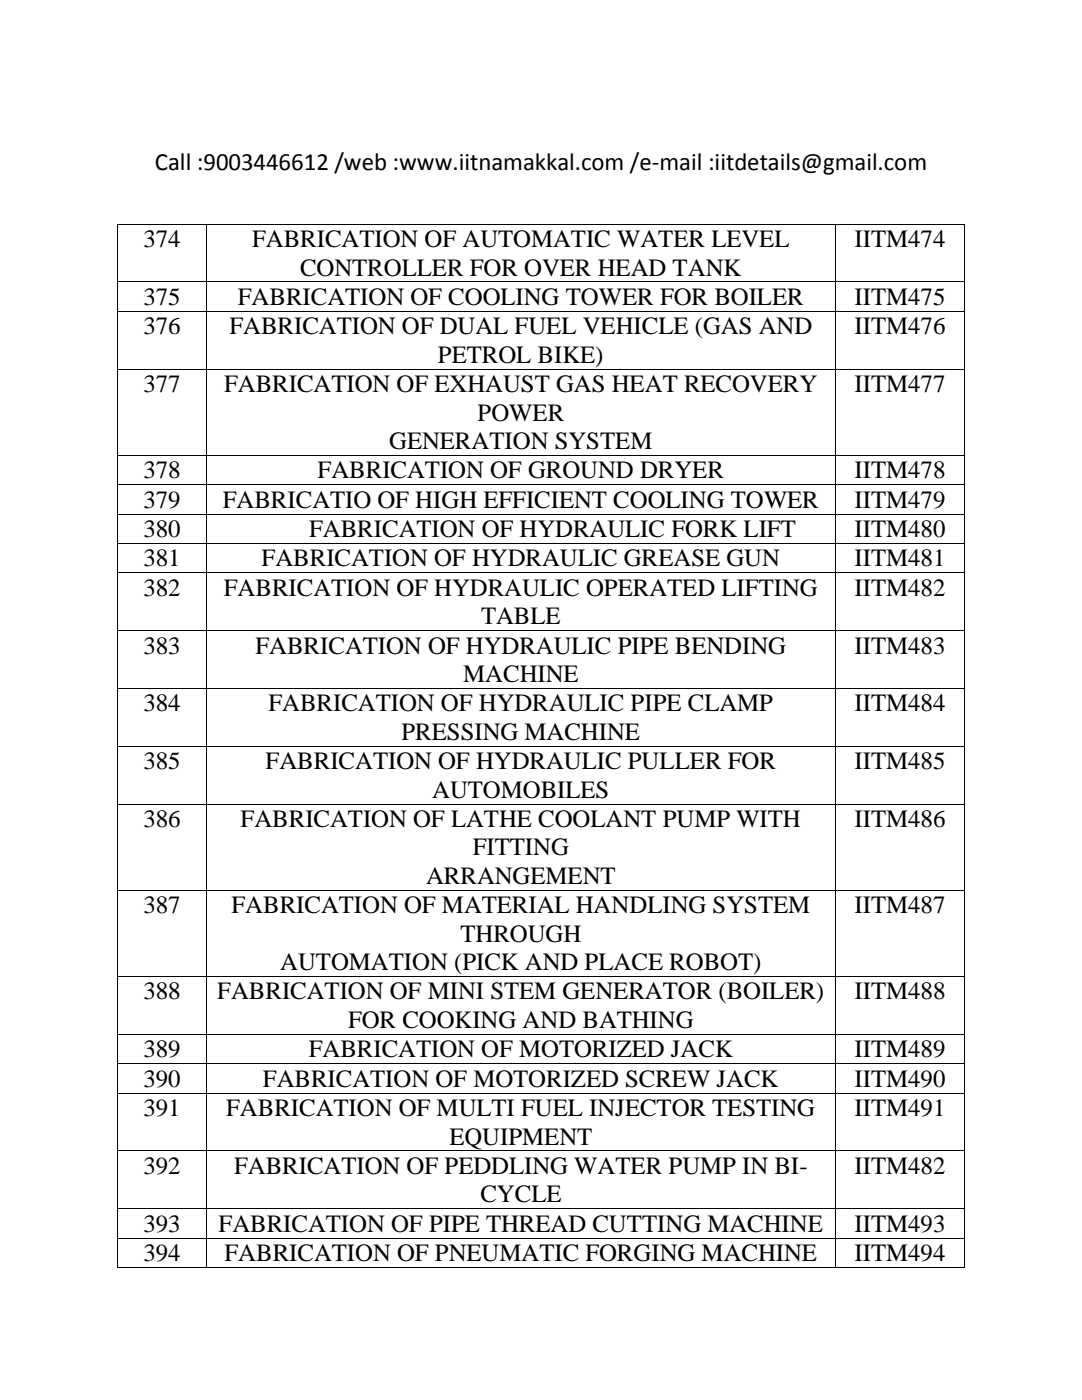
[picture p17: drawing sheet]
<svg xmlns="http://www.w3.org/2000/svg" width="216mm" height="279mm" viewBox="0 0 216 279" stroke-linecap="round" stroke-linejoin="round" font-family="sans-serif">
<defs><g id="words">
<g font-size="5">
<text x="30.9" y="33.9">Call :9003446612 /web :www.iitnamakkal.com /e-mail :iitdetails@gmail.com</text>
<text x="28.6" y="49.3">374</text>
<text x="50.3" y="49.3">FABRICATION OF AUTOMATIC WATER LEVEL</text>
<text x="170.5" y="49.3">IITM474</text>
<text x="59.9" y="55">CONTROLLER FOR OVER HEAD TANK</text>
<text x="28.6" y="60.9">375</text>
<text x="47.5" y="60.9">FABRICATION OF COOLING TOWER FOR BOILER</text>
<text x="170.5" y="60.9">IITM475</text>
<text x="28.6" y="66.7">376</text>
<text x="45.8" y="66.7">FABRICATION OF DUAL FUEL VEHICLE (GAS AND</text>
<text x="170.5" y="66.7">IITM476</text>
<text x="87.4" y="72.4">PETROL BIKE)</text>
<text x="28.6" y="78.2">377</text>
<text x="44.7" y="78.2">FABRICATION OF EXHAUST GAS HEAT RECOVERY</text>
<text x="95.3" y="84">POWER</text>
<text x="170.5" y="78.2">IITM477</text>
<text x="77.7" y="89.6">GENERATION SYSTEM</text>
<text x="28.6" y="95.5">378</text>
<text x="63.4" y="95.5">FABRICATION OF GROUND DRYER</text>
<text x="170.5" y="95.5">IITM478</text>
<text x="28.6" y="101.3">379</text>
<text x="44.5" y="101.3">FABRICATIO OF HIGH EFFICIENT COOLING TOWER</text>
<text x="170.5" y="101.3">IITM479</text>
<text x="28.6" y="107.2">380</text>
<text x="61.7" y="107.2">FABRICATION OF HYDRAULIC FORK LIFT</text>
<text x="170.5" y="107.2">IITM480</text>
<text x="28.6" y="113">381</text>
<text x="52.2" y="113">FABRICATION OF HYDRAULIC GREASE GUN</text>
<text x="170.5" y="113">IITM481</text>
<text x="28.6" y="118.9">382</text>
<text x="44.7" y="118.9">FABRICATION OF HYDRAULIC OPERATED LIFTING</text>
<text x="170.5" y="118.9">IITM482</text>
<text x="96" y="124.6">TABLE</text>
<text x="28.6" y="130.4">383</text>
<text x="51" y="130.4">FABRICATION OF HYDRAULIC PIPE BENDING</text>
<text x="170.5" y="130.4">IITM483</text>
<text x="92.4" y="136.1">MACHINE</text>
<text x="28.6" y="142">384</text>
<text x="53.6" y="142">FABRICATION OF HYDRAULIC PIPE CLAMP</text>
<text x="170.5" y="142">IITM484</text>
<text x="80.1" y="147.6">PRESSING MACHINE</text>
<text x="28.6" y="153.5">385</text>
<text x="53" y="153.5">FABRICATION OF HYDRAULIC PULLER FOR</text>
<text x="170.5" y="153.5">IITM485</text>
<text x="86.3" y="159.2">AUTOMOBILES</text>
<text x="28.6" y="165">386</text>
<text x="48" y="165">FABRICATION OF LATHE COOLANT PUMP WITH</text>
<text x="170.5" y="165">IITM486</text>
<text x="94.3" y="170.7">FITTING</text>
<text x="85" y="176.4">ARRANGEMENT</text>
<text x="28.6" y="182.3">387</text>
<text x="46.2" y="182.3">FABRICATION OF MATERIAL HANDLING SYSTEM</text>
<text x="170.5" y="182.3">IITM487</text>
<text x="91.9" y="187.9">THROUGH</text>
<text x="55.9" y="193.6">AUTOMATION (PICK AND PLACE ROBOT)</text>
<text x="28.6" y="199.5">388</text>
<text x="43.4" y="199.5">FABRICATION OF MINI STEM GENERATOR (BOILER)</text>
<text x="170.5" y="199.5">IITM488</text>
<text x="69.4" y="205.2">FOR COOKING AND BATHING</text>
<text x="28.6" y="211">389</text>
<text x="61.6" y="211">FABRICATION OF MOTORIZED JACK</text>
<text x="170.5" y="211">IITM489</text>
<text x="28.6" y="216.9">390</text>
<text x="52.5" y="216.9">FABRICATION OF MOTORIZED SCREW JACK</text>
<text x="170.5" y="216.9">IITM490</text>
<text x="28.6" y="222.8">391</text>
<text x="45.1" y="222.8">FABRICATION OF MULTI FUEL INJECTOR TESTING</text>
<text x="170.5" y="222.8">IITM491</text>
<text x="89.7" y="228.4">EQUIPMENT</text>
<text x="28.6" y="234.3">392</text>
<text x="46.7" y="234.3">FABRICATION OF PEDDLING WATER PUMP IN BI-</text>
<text x="95.9" y="239.9">CYCLE</text>
<text x="170.5" y="234.3">IITM482</text>
<text x="28.6" y="245.8">393</text>
<text x="43.6" y="245.8">FABRICATION OF PIPE THREAD CUTTING MACHINE</text>
<text x="170.5" y="245.8">IITM493</text>
<text x="28.6" y="251.7">394</text>
<text x="44.8" y="251.7">FABRICATION OF PNEUMATIC FORGING MACHINE</text>
<text x="170.5" y="251.7">IITM494</text>
</g>
</g></defs>
<g fill="#000">
<path d="M23.4 44.7h.2v.1h-.2z" fill-rule="evenodd"/>
<path d="M23.4 44.7h.2v.1h-.2z" fill-rule="evenodd"/>
<path d="M23.4 56.2h.2v.2h-.2z" fill-rule="evenodd"/>
<path d="M41.1 44.7h.2v.1h-.2z" fill-rule="evenodd"/>
<path d="M41.1 56.2h.2v.2h-.2z" fill-rule="evenodd"/>
<path d="M166.7 44.7h.1v.1h-.1z" fill-rule="evenodd"/>
<path d="M166.7 56.2h.1v.2h-.1z" fill-rule="evenodd"/>
<path d="M192.4 44.7h.1v.1h-.1z" fill-rule="evenodd"/>
<path d="M192.4 44.7h.1v.1h-.1z" fill-rule="evenodd"/>
<path d="M192.4 56.2h.1v.2h-.1z" fill-rule="evenodd"/>
<path d="M23.4 62.1h.2v.1h-.2z" fill-rule="evenodd"/>
<path d="M23.4 73.6h.2v.2h-.2z" fill-rule="evenodd"/>
<path d="M41.1 62.1h.2v.1h-.2z" fill-rule="evenodd"/>
<path d="M41.1 73.6h.2v.2h-.2z" fill-rule="evenodd"/>
<path d="M166.7 62.1h.1v.1h-.1z" fill-rule="evenodd"/>
<path d="M166.7 73.6h.1v.2h-.1z" fill-rule="evenodd"/>
<path d="M192.4 62.1h.1v.1h-.1z" fill-rule="evenodd"/>
<path d="M192.4 73.6h.1v.2h-.1z" fill-rule="evenodd"/>
<path d="M23.4 90.8h.2v.2h-.2z" fill-rule="evenodd"/>
<path d="M23.4 96.7h.2v.1h-.2z" fill-rule="evenodd"/>
<path d="M41.1 90.8h.2v.2h-.2z" fill-rule="evenodd"/>
<path d="M41.1 96.7h.2v.1h-.2z" fill-rule="evenodd"/>
<path d="M166.7 90.8h.1v.2h-.1z" fill-rule="evenodd"/>
<path d="M166.7 96.7h.1v.1h-.1z" fill-rule="evenodd"/>
<path d="M192.4 90.8h.1v.2h-.1z" fill-rule="evenodd"/>
<path d="M192.4 96.7h.1v.1h-.1z" fill-rule="evenodd"/>
<path d="M23.4 102.5h.2v.2h-.2z" fill-rule="evenodd"/>
<path d="M23.4 108.4h.2v.2h-.2z" fill-rule="evenodd"/>
<path d="M23.4 114.2h.2v.2h-.2z" fill-rule="evenodd"/>
<path d="M41.1 102.5h.2v.2h-.2z" fill-rule="evenodd"/>
<path d="M41.1 108.4h.2v.2h-.2z" fill-rule="evenodd"/>
<path d="M41.1 114.2h.2v.2h-.2z" fill-rule="evenodd"/>
<path d="M166.7 102.5h.1v.2h-.1z" fill-rule="evenodd"/>
<path d="M166.7 108.4h.1v.2h-.1z" fill-rule="evenodd"/>
<path d="M166.7 114.2h.1v.2h-.1z" fill-rule="evenodd"/>
<path d="M192.4 102.5h.1v.2h-.1z" fill-rule="evenodd"/>
<path d="M192.4 108.4h.1v.2h-.1z" fill-rule="evenodd"/>
<path d="M192.4 114.2h.1v.2h-.1z" fill-rule="evenodd"/>
<path d="M23.4 125.8h.2v.2h-.2z" fill-rule="evenodd"/>
<path d="M23.4 137.3h.2v.2h-.2z" fill-rule="evenodd"/>
<path d="M41.1 125.8h.2v.2h-.2z" fill-rule="evenodd"/>
<path d="M41.1 137.3h.2v.2h-.2z" fill-rule="evenodd"/>
<path d="M166.7 125.8h.1v.2h-.1z" fill-rule="evenodd"/>
<path d="M166.7 137.3h.1v.2h-.1z" fill-rule="evenodd"/>
<path d="M192.4 125.8h.1v.2h-.1z" fill-rule="evenodd"/>
<path d="M192.4 137.3h.1v.2h-.1z" fill-rule="evenodd"/>
<path d="M23.4 148.9h.2v.1h-.2z" fill-rule="evenodd"/>
<path d="M41.1 148.9h.2v.1h-.2z" fill-rule="evenodd"/>
<path d="M166.7 148.9h.1v.1h-.1z" fill-rule="evenodd"/>
<path d="M192.4 148.9h.1v.1h-.1z" fill-rule="evenodd"/>
<path d="M23.4 160.4h.2v.2h-.2z" fill-rule="evenodd"/>
<path d="M23.4 177.6h.2v.2h-.2z" fill-rule="evenodd"/>
<path d="M41.1 160.4h.2v.2h-.2z" fill-rule="evenodd"/>
<path d="M41.1 177.6h.2v.2h-.2z" fill-rule="evenodd"/>
<path d="M166.7 160.4h.1v.2h-.1z" fill-rule="evenodd"/>
<path d="M166.7 177.6h.1v.2h-.1z" fill-rule="evenodd"/>
<path d="M192.4 160.4h.1v.2h-.1z" fill-rule="evenodd"/>
<path d="M192.4 177.6h.1v.2h-.1z" fill-rule="evenodd"/>
<path d="M23.4 194.8h.2v.2h-.2z" fill-rule="evenodd"/>
<path d="M41.1 194.8h.2v.2h-.2z" fill-rule="evenodd"/>
<path d="M166.7 194.8h.1v.2h-.1z" fill-rule="evenodd"/>
<path d="M192.4 194.8h.1v.2h-.1z" fill-rule="evenodd"/>
<path d="M23.4 206.4h.2v.1h-.2z" fill-rule="evenodd"/>
<path d="M23.4 212.2h.2v.2h-.2z" fill-rule="evenodd"/>
<path d="M23.4 218.1h.2v.1h-.2z" fill-rule="evenodd"/>
<path d="M41.1 206.4h.2v.1h-.2z" fill-rule="evenodd"/>
<path d="M41.1 212.2h.2v.2h-.2z" fill-rule="evenodd"/>
<path d="M41.1 218.1h.2v.1h-.2z" fill-rule="evenodd"/>
<path d="M166.7 206.4h.1v.1h-.1z" fill-rule="evenodd"/>
<path d="M166.7 212.2h.1v.2h-.1z" fill-rule="evenodd"/>
<path d="M166.7 218.1h.1v.1h-.1z" fill-rule="evenodd"/>
<path d="M192.4 206.4h.1v.1h-.1z" fill-rule="evenodd"/>
<path d="M192.4 212.2h.1v.2h-.1z" fill-rule="evenodd"/>
<path d="M192.4 218.1h.1v.1h-.1z" fill-rule="evenodd"/>
<path d="M23.4 229.6h.2v.2h-.2z" fill-rule="evenodd"/>
<path d="M41.1 229.6h.2v.2h-.2z" fill-rule="evenodd"/>
<path d="M166.7 229.6h.1v.2h-.1z" fill-rule="evenodd"/>
<path d="M192.4 229.6h.1v.2h-.1z" fill-rule="evenodd"/>
<path d="M23.4 241.1h.2v.2h-.2z" fill-rule="evenodd"/>
<path d="M23.4 247h.2v.2h-.2z" fill-rule="evenodd"/>
<path d="M23.4 252.8h.2v.2h-.2z" fill-rule="evenodd"/>
<path d="M23.4 252.8h.2v.2h-.2z" fill-rule="evenodd"/>
<path d="M41.1 241.1h.2v.2h-.2z" fill-rule="evenodd"/>
<path d="M41.1 247h.2v.2h-.2z" fill-rule="evenodd"/>
<path d="M41.1 252.8h.2v.2h-.2z" fill-rule="evenodd"/>
<path d="M166.7 241.1h.1v.2h-.1z" fill-rule="evenodd"/>
<path d="M166.7 247h.1v.2h-.1z" fill-rule="evenodd"/>
<path d="M166.7 252.8h.1v.2h-.1z" fill-rule="evenodd"/>
<path d="M192.4 241.1h.1v.2h-.1z" fill-rule="evenodd"/>
<path d="M192.4 247h.1v.2h-.1z" fill-rule="evenodd"/>
<path d="M192.4 252.8h.1v.2h-.1z" fill-rule="evenodd"/>
<path d="M192.4 252.8h.1v.2h-.1z" fill-rule="evenodd"/>
</g>
<g fill="none" stroke="#000" stroke-width=".2">
<path d="M23.5 44.8v11.4M23.5 56.4v5.7M23.6 44.8h17.5M23.6 56.3h17.5M41.2 44.8v11.4M41.2 56.4v5.7M41.3 44.8h125.4M41.3 56.3h125.4M166.7 44.8v11.4M166.7 56.4v5.7M166.8 44.8h25.6M166.8 56.3h25.6"/>
<path d="M192.4 44.8v11.4M192.4 56.4v5.7M23.5 62.2v11.4M23.5 73.8v17M23.6 62.2h17.5M23.6 73.7h17.5M41.2 62.2v11.4M41.2 73.8v17M41.3 62.2h125.4M41.3 73.7h125.4M166.7 62.2v11.4M166.7 73.8v17"/>
<path d="M166.8 62.2h25.6M166.8 73.7h25.6M192.4 62.2v11.4M192.4 73.8v17M23.5 91v5.7M23.5 96.8v5.7M23.6 90.9h17.5M23.6 96.7h17.5M41.2 91v5.7M41.2 96.8v5.7M41.3 90.9h125.4M41.3 96.7h125.4"/>
<path d="M166.7 91v5.7M166.7 96.8v5.7M166.8 90.9h25.6M166.8 96.7h25.6M192.4 91v5.7M192.4 96.8v5.7M23.5 102.7v5.7M23.5 108.6v5.6M23.5 114.4v11.4M23.6 102.6h17.5M23.6 108.5h17.5M23.6 114.3h17.5"/>
<path d="M41.2 102.7v5.7M41.2 108.6v5.6M41.2 114.4v11.4M41.3 102.6h125.4M41.3 108.5h125.4M41.3 114.3h125.4M166.7 102.7v5.7M166.7 108.6v5.6M166.7 114.4v11.4M166.8 102.6h25.6M166.8 108.5h25.6M166.8 114.3h25.6"/>
<path d="M192.4 102.7v5.7M192.4 108.6v5.6M192.4 114.4v11.4M23.5 126v11.3M23.5 137.5v11.4M23.6 125.9h17.5M23.6 137.4h17.5M41.2 126v11.3M41.2 137.5v11.4M41.3 125.9h125.4M41.3 137.4h125.4M166.7 126v11.3"/>
<path d="M166.7 137.5v11.4M166.8 125.9h25.6M166.8 137.4h25.6M192.4 126v11.3M192.4 137.5v11.4M23.5 149v11.4M23.6 149h17.5M41.2 149v11.4M41.3 149h125.4M166.7 149v11.4M166.8 149h25.6M192.4 149v11.4"/>
<path d="M23.5 160.6v17M23.5 177.8v17M23.6 160.5h17.5M23.6 177.7h17.5M41.2 160.6v17M41.2 177.8v17M41.3 160.5h125.4M41.3 177.7h125.4M166.7 160.6v17M166.7 177.8v17M166.8 160.5h25.6M166.8 177.7h25.6"/>
<path d="M192.4 160.6v17M192.4 177.8v17M23.5 195v11.4M23.6 194.9h17.5M41.2 195v11.4M41.3 194.9h125.4M166.7 195v11.4M166.8 194.9h25.6M192.4 195v11.4M23.5 206.5v5.7M23.5 212.4v5.7M23.5 218.2v11.4"/>
<path d="M23.6 206.5h17.5M23.6 212.3h17.5M23.6 218.1h17.5M41.2 206.5v5.7M41.2 212.4v5.7M41.2 218.2v11.4M41.3 206.5h125.4M41.3 212.3h125.4M41.3 218.1h125.4M166.7 206.5v5.7M166.7 212.4v5.7M166.7 218.2v11.4"/>
<path d="M166.8 206.5h25.6M166.8 212.3h25.6M166.8 218.1h25.6M192.4 206.5v5.7M192.4 212.4v5.7M192.4 218.2v11.4M23.5 229.8v11.3M23.6 229.7h17.5M41.2 229.8v11.3M41.3 229.7h125.4M166.7 229.8v11.3M166.8 229.7h25.6"/>
<path d="M192.4 229.8v11.3M23.5 241.3v5.7M23.5 247.2v5.6M23.6 241.2h17.5M23.6 247.1h17.5M23.6 252.9h17.5M41.2 241.3v5.7M41.2 247.2v5.6M41.3 241.2h125.4M41.3 247.1h125.4M41.3 252.9h125.4M166.7 241.3v5.7"/>
<path d="M166.7 247.2v5.6M166.8 241.2h25.6M166.8 247.1h25.6M166.8 252.9h25.6M192.4 241.3v5.7M192.4 247.2v5.6"/>
</g>
<use href="#words"/>
</svg>
